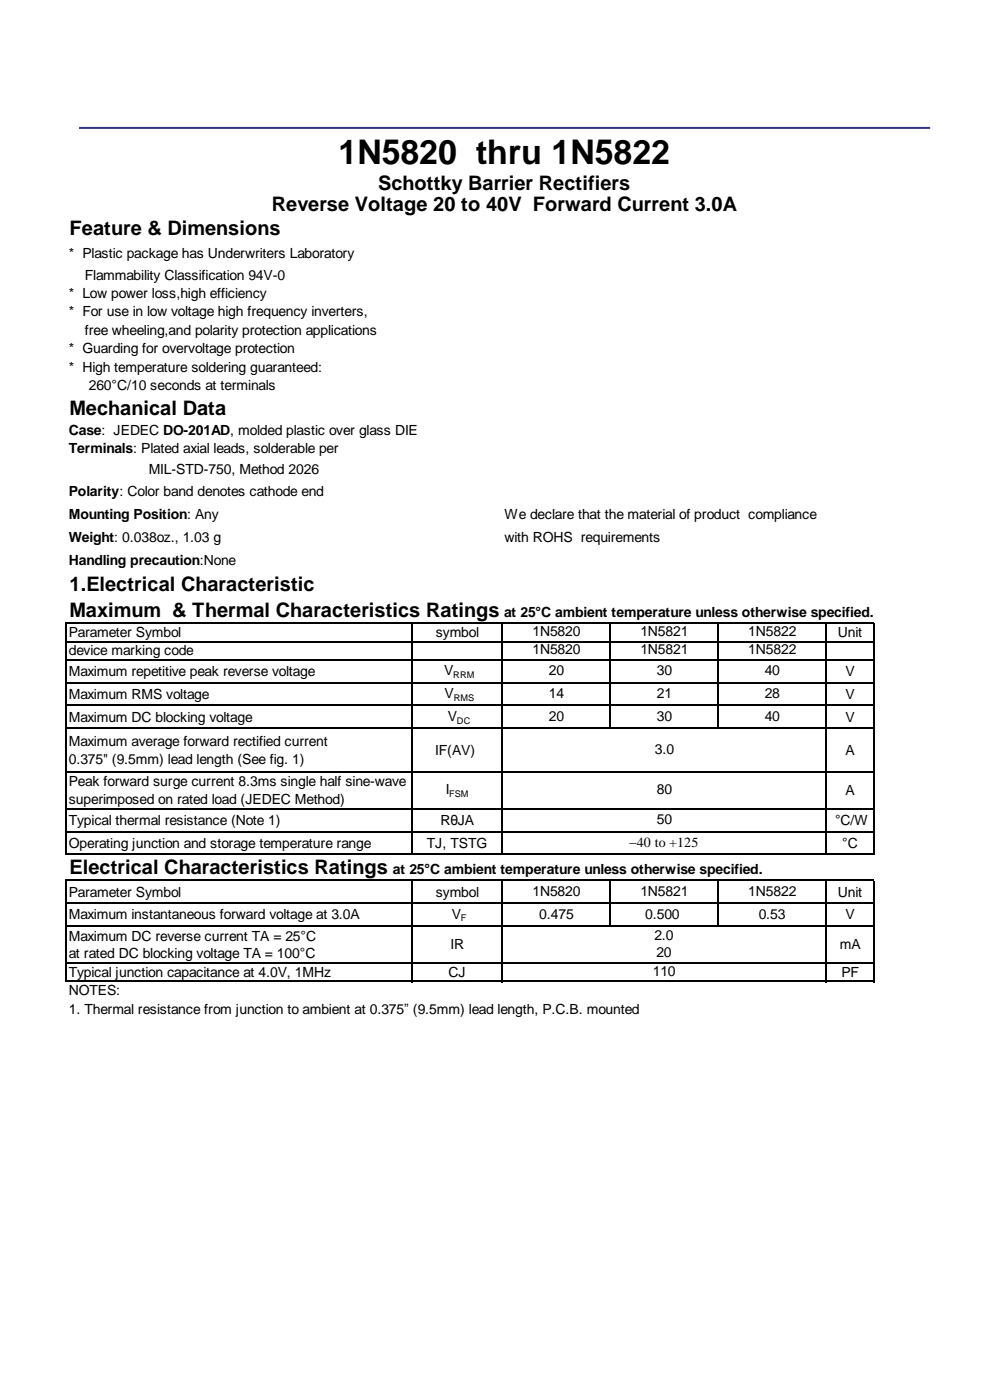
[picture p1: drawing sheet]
<svg xmlns="http://www.w3.org/2000/svg" width="210mm" height="297mm" viewBox="0 0 210 297" stroke-linecap="round" stroke-linejoin="round" font-family="sans-serif">
<defs><g id="words">
<text font-size="7.2" x="71.7" y="34.8">1N5820 thru 1N5822</text>
<g font-size="4.2">
<text x="80.1" y="40.3">Schottky Barrier Rectifiers</text>
<text x="57.6" y="44.7">Reverse Voltage 20 to 40V Forward Current 3.0A</text>
<text x="14.7" y="49.9">Feature &amp; Dimensions</text>
<text x="14.7" y="87.9">Mechanical Data</text>
<text x="14.7" y="125.3">1.Electrical Characteristic</text>
<text x="14.7" y="130.7">Maximum &amp; Thermal Characteristics Ratings</text>
<text x="14.7" y="185.3">Electrical Characteristics Ratings</text>
</g>
<g font-size="3">
<text x="14.6" y="54.7">* Plastic package has Underwriters Laboratory</text>
<text x="18" y="59.3">Flammability Classification 94V-0</text>
<text x="14.6" y="63.2">* Low power loss,high efficiency</text>
<text x="14.6" y="67.1">* For use in low voltage high frequency inverters,</text>
<text x="17.9" y="71">free wheeling,and polarity protection applications</text>
<text x="14.6" y="74.9">* Guarding for overvoltage protection</text>
<text x="14.6" y="78.8">* High temperature soldering guaranteed:</text>
<text x="18.8" y="82.6">260°C/10 seconds at terminals</text>
<text x="14.6" y="92.1">Case: JEDEC DO-201AD, molded plastic over glass DIE</text>
<text x="14.6" y="96">Terminals: Plated axial leads, solderable per</text>
<text x="31.5" y="100.3">MIL-STD-750, Method 2026</text>
<text x="14.6" y="105.2">Polarity: Color band denotes cathode end</text>
<text x="14.6" y="110">Mounting Position: Any</text>
<text x="106.8" y="110">We declare that the material of product compliance</text>
<text x="14.6" y="114.8">Weight: 0.038oz., 1.03 g</text>
<text x="14.6" y="119.6">Handling precaution:None</text>
<text x="106.8" y="114.8">with ROHS requirements</text>
<text x="106.8" y="130.7">at 25°C ambient temperature unless otherwise specified.</text>
<text x="14.6" y="135">Parameter Symbol</text>
<text x="92.3" y="135">symbol</text>
<text x="112.8" y="134.8">1N5820</text>
<text x="135.6" y="134.8">1N5821</text>
<text x="158.5" y="134.8">1N5822</text>
<text x="177.5" y="135">Unit</text>
<text x="14.6" y="138.9">device marking code</text>
<text x="14.6" y="143.3">Maximum repetitive peak reverse voltage</text>
<text x="94.1" y="143.1">V</text>
<text x="112.8" y="138.7">1N5820</text>
<text x="116.2" y="143.1">20</text>
<text x="135.6" y="138.7">1N5821</text>
<text x="139.1" y="143.1">30</text>
<text x="158.5" y="138.7">1N5822</text>
<text x="162" y="143.1">40</text>
<text x="179.1" y="143.3">V</text>
<text x="14.6" y="148.1">Maximum RMS voltage</text>
<text x="94.1" y="147.9">V</text>
<text x="116.2" y="147.9">14</text>
<text x="139.1" y="147.9">21</text>
<text x="162" y="147.9">28</text>
<text x="179.1" y="148.1">V</text>
<text x="14.6" y="152.9">Maximum DC blocking voltage</text>
<text x="94.8" y="152.8">V</text>
<text x="116.2" y="152.8">20</text>
<text x="139.1" y="152.8">30</text>
<text x="162" y="152.8">40</text>
<text x="179.1" y="152.9">V</text>
<text x="14.6" y="158.1">Maximum average forward rectified current</text>
<text x="14.6" y="161.8">0.375&quot; (9.5mm) lead length (See fig. 1)</text>
<text x="92.2" y="159.9">IF(AV)</text>
<text x="138.7" y="159.8">3.0</text>
<text x="179.1" y="159.9">A</text>
<text x="14.6" y="166.6">Peak forward surge current 8.3ms single half sine-wave</text>
<text x="14.6" y="170.4">superimposed on rated load (JEDEC Method)</text>
<text x="94.4" y="168.3">I</text>
<text x="139.1" y="168.3">80</text>
<text x="179.1" y="168.5">A</text>
<text x="14.6" y="174.9">Typical thermal resistance (Note 1)</text>
<text x="14.6" y="179.7">Operating junction and storage temperature range</text>
<text x="90.4" y="179.7">TJ, TSTG</text>
<text x="93.3" y="174.9">RθJA</text>
<text x="133.3" y="179.5">–40 to +125</text>
<text x="139.1" y="174.7">50</text>
<text x="176.9" y="174.9">°C/W</text>
<text x="178.4" y="179.7">°C</text>
<text x="83.2" y="185.3">at 25°C ambient temperature unless otherwise specified.</text>
<text x="14.6" y="190">Parameter Symbol</text>
<text x="92.3" y="190">symbol</text>
<text x="112.8" y="189.8">1N5820</text>
<text x="135.6" y="189.8">1N5821</text>
<text x="158.5" y="189.8">1N5822</text>
<text x="177.5" y="190">Unit</text>
<text x="14.6" y="194.8">Maximum instantaneous forward voltage at 3.0A</text>
<text x="95.7" y="194.7">V</text>
<text x="114.2" y="194.7">0.475</text>
<text x="136.7" y="194.7">0.500</text>
<text x="160.7" y="194.7">0.53</text>
<text x="179.1" y="194.8">V</text>
<text x="14.6" y="199.3">Maximum DC reverse current TA = 25°C</text>
<text x="14.6" y="203">at rated DC blocking voltage TA = 100°C</text>
<text x="95.4" y="201.2">IR</text>
<text x="138.6" y="199.2">2.0</text>
<text x="139" y="202.9">20</text>
<text x="177.9" y="201.2">mA</text>
<text x="14.6" y="207">Typical junction capacitance at 4.0V, 1MHz</text>
<text x="95" y="207">CJ</text>
<text x="138.3" y="206.9">110</text>
<text x="178.2" y="207">PF</text>
<text x="14.6" y="210.9">NOTES:</text>
<text x="14.6" y="214.8">1. Thermal resistance from junction to ambient at 0.375” (9.5mm) lead length, P.C.B. mounted</text>
</g>
<g font-size="1.9">
<text x="96" y="143.7">RRM</text>
<text x="96.1" y="148.5">RMS</text>
<text x="96.8" y="153.3">DC</text>
<text x="95.2" y="168.9">FSM</text>
<text x="97.6" y="195.3">F</text>
</g>
</g></defs>
<g fill="none" stroke="#000" stroke-width=".25">
<path d="M14 131.9v49.3M14.1 132.1h171.1M14.1 135.9h171.1M14.1 139.8h171.1M87.2 132.2v49M106.3 132.2v49M129.2 132.2v22.2M152 132.2v22.2M174.9 132.2v49M185 132.2v49M14.1 144.7h171.1M14.1 149.5h171.1"/>
<path d="M14.1 154.3h171.1M14.1 163.5h171.1M14.1 171.4h171.1M14.1 176.2h171.1M14 186.5v21.6M14.1 181.1h171.1M14.1 186.6h171.1M14.1 191.4h171.1M14.1 196.2h171.1M87.2 186.7v21.4M106.3 186.7v21.4M129.2 186.7v9.7"/>
<path d="M152 186.7v9.7M174.9 186.7v21.4M185 186.7v21.4M14.1 204.1h171.1M14.1 208h171.1"/>
</g>
<path d="M16.8 27.1h180.2" fill="none" stroke="#339" stroke-width=".42"/>
<use href="#words"/>
</svg>
